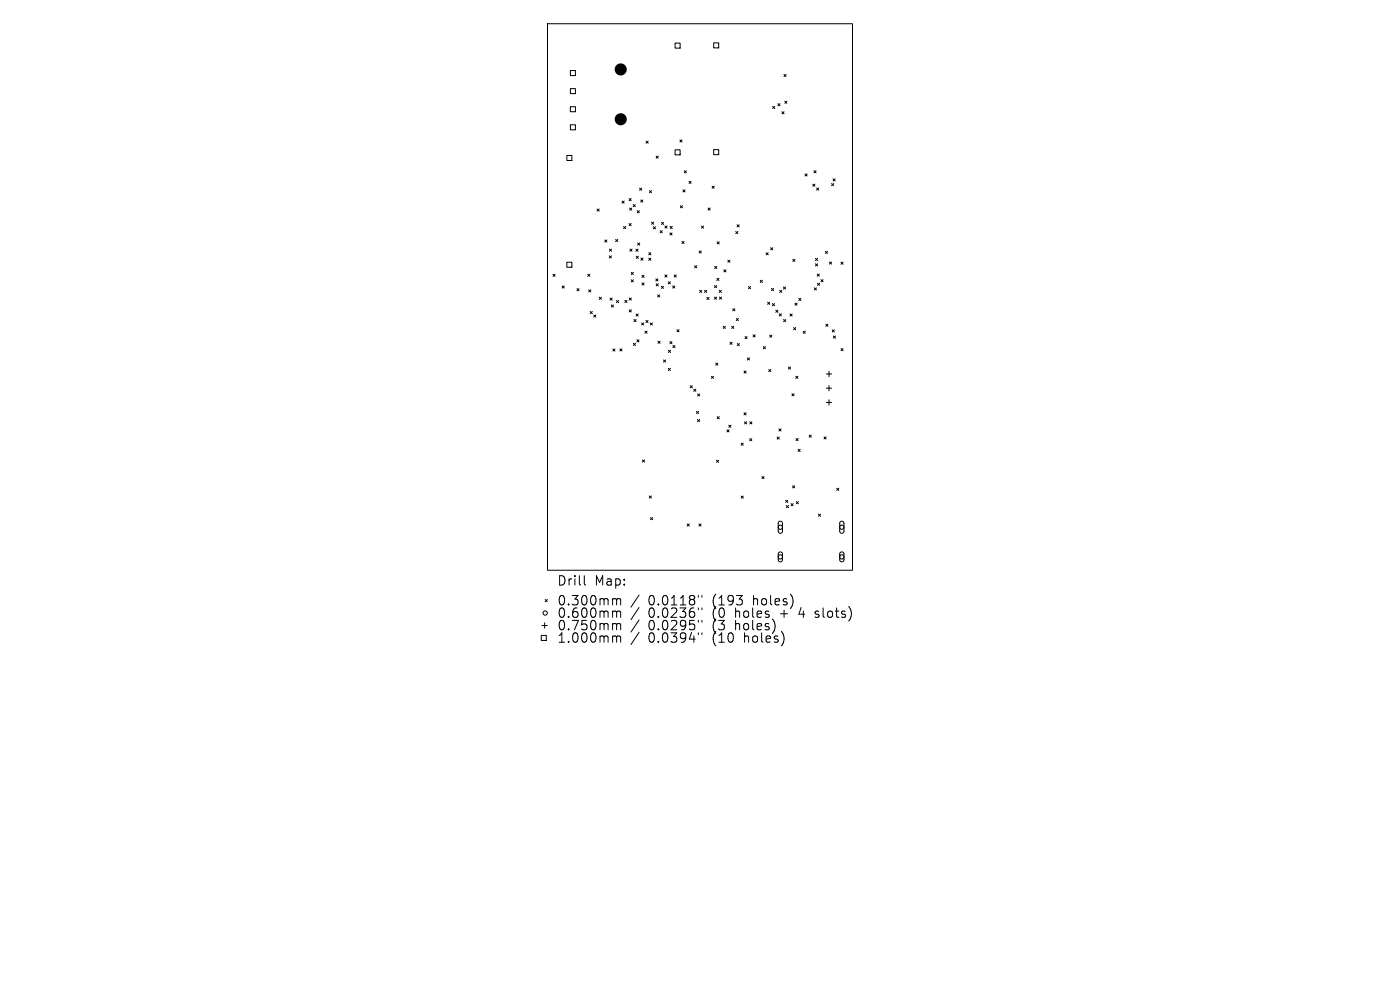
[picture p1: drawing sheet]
<svg xmlns="http://www.w3.org/2000/svg" width="297mm" height="210mm" viewBox="0 0 297 210" stroke-linecap="round" stroke-linejoin="round" font-family="sans-serif">
<defs><g id="words">
<g font-size="2.8">
<text x="118.1" y="124.5">Drill</text>
<text x="126.1" y="124.5">Map:</text>
<text x="118.1" y="128.7">0.300mm</text>
<text x="118.1" y="131.3">0.600mm</text>
<text x="137.6" y="128.7">0.0118&quot;</text>
<text x="137.6" y="131.3">0.0236&quot;</text>
<text x="151.3" y="128.7">(193</text>
<text x="151.3" y="131.3">(0</text>
<text x="156.2" y="131.3">holes</text>
<text x="160.1" y="128.7">holes)</text>
<text x="166" y="131.3">+</text>
<text x="170.2" y="131.3">4</text>
<text x="173.8" y="131.3">slots)</text>
<text x="118.1" y="134">0.750mm</text>
<text x="118.1" y="136.6">1.000mm</text>
<text x="137.6" y="134">0.0295&quot;</text>
<text x="137.6" y="136.6">0.0394&quot;</text>
<text x="151.3" y="134">(3</text>
<text x="151.3" y="136.6">(10</text>
<text x="156.2" y="134">holes)</text>
<text x="158.1" y="136.6">holes)</text>
</g>
</g></defs>
<g fill="none" stroke="#000" stroke-width=".21">
<path d="M116.1 5h64.8v116h-64.8zM121 15h1.1v1h-1.1zM121 18.8h1.1v1.1h-1.1zM143.2 9.1h1.1v1.1h-1.1zM151.4 9.1h1.1v1.1h-1.1zM166.3 15.8l.5 .4M166.8 15.8l-.5 .4M120.3 33h1v1h-1zM121 22.6h1.1v1.1h-1.1zM121 26.5h1.1v1h-1.1zM135.7 39.9l.4 .5M136.1 39.9l-.4 .5"/>
<path d="M137.1 29.9l.4 .5M137.5 29.9l-.4 .5M139.2 33.1l.5 .5M139.7 33.1l-.5 .5M143.2 31.8h1.1v1.1h-1.1zM144.2 29.7l.5 .4M144.7 29.7l-.5 .4M145.2 36.2l.4 .5M145.6 36.2l-.4 .5M146.2 38.5l.4 .4M146.6 38.5l-.4 .4M151.1 39.5l.4 .4"/>
<path d="M151.4 31.7h1.1v1.1h-1.1zM151.5 39.5l-.4 .4M163.9 22.6l.5 .4M164.4 22.6l-.5 .4M165 22l.5 .4M165.5 22l-.5 .4M165.9 23.7l.4 .5M166.3 23.7l-.4 .5M166.5 21.5l.4 .4M166.9 21.5l-.4 .4M170.8 36.9l.4 .4M171.2 36.9l-.4 .4"/>
<path d="M172.4 39.1l.5 .4M172.7 36.2l.4 .5M172.9 39.1l-.5 .4M173.1 36.2l-.4 .5M173.2 39.9l.5 .4M173.7 39.9l-.5 .4M176.4 38.9l.5 .5M176.7 37.9l.5 .5M176.9 38.9l-.5 .5M177.2 37.9l-.5 .5M117.3 58.2l.5 .4M117.8 58.2l-.5 .4"/>
<path d="M120.3 55.6h1v1.1h-1zM124.7 58.2l.4 .4M125.1 58.2l-.4 .4M126.7 44.3l.4 .5M127.1 44.3l-.4 .5M128.3 50.9l.4 .5M128.7 50.9l-.4 .5M129.3 54.3l.4 .4M129.3 52.8l.4 .5M129.7 54.3l-.4 .4M129.7 52.8l-.4 .5M130.6 50.8l.4 .4"/>
<path d="M131 50.8l-.4 .4M132 42.7l.4 .4M132.3 48l.4 .5M132.4 42.7l-.4 .4M132.7 48l-.4 .5M133.4 47.4l.5 .5M133.5 42.1l.4 .5M133.6 44.1l.4 .5M133.6 52.8l.5 .5M133.9 47.4l-.5 .5M133.9 42.1l-.4 .5M133.9 57.8l.5 .4"/>
<path d="M133.9 59.4l.5 .4M134 44.1l-.4 .5M134.1 52.8l-.5 .5M134.3 43.4l.5 .4M134.4 57.8l-.5 .4M134.4 59.4l-.5 .4M134.8 43.4l-.5 .4M134.9 52.9l.5 .4M135 54.4l.4 .4M135.2 44.7l.4 .4M135.3 51.5l.4 .5M135.4 52.9l-.5 .4"/>
<path d="M135.4 54.4l-.4 .4M135.6 44.7l-.4 .4M135.7 51.5l-.4 .5M135.9 42.4l.5 .5M136 54.7l.4 .5M136.2 58.4l.4 .5M136.4 42.4l-.5 .5M136.4 54.7l-.4 .5M136.6 58.4l-.4 .5M137.6 54.8l.5 .4M137.6 53.6l.5 .5M137.8 40.4l.4 .5"/>
<path d="M138.1 54.8l-.5 .4M138.1 53.6l-.5 .5M138.2 40.4l-.4 .5M138.2 47.1l.5 .5M138.6 48.1l.5 .5M138.7 47.1l-.5 .5M139.1 48.1l-.5 .5M139.1 59.1l.5 .5M139.6 59.1l-.5 .5M140 48.9l.5 .5M140.3 47.2l.5 .4M140.5 48.9l-.5 .5"/>
<path d="M140.8 47.2l-.5 .4M141.1 58.3l.4 .5M141.1 47.9l.4 .5M141.5 58.3l-.4 .5M141.5 47.9l-.4 .5M141.8 59.8l.4 .4M142.1 49.4l.5 .5M142.2 48l.4 .5M142.2 59.8l-.4 .4M142.6 49.4l-.5 .5M142.6 48l-.4 .5M143 58.3l.5 .5"/>
<path d="M143.5 58.3l-.5 .5M144.3 43.6l.5 .5M144.7 51.2l.4 .5M144.8 43.6l-.5 .5M144.9 40.3l.4 .4M145.1 51.2l-.4 .5M145.3 40.3l-.4 .4M147.4 56.4l.4 .4M147.8 56.4l-.4 .4M148.3 53.2l.5 .5M148.8 53.2l-.5 .5M148.8 48l.5 .4"/>
<path d="M149.3 48l-.5 .4M150.2 44.1l.5 .5M150.7 44.1l-.5 .5M151.6 56.5l.5 .5M152.1 56.5l-.5 .5M152.1 59l.4 .5M152.1 51.3l.5 .4M152.5 59l-.4 .5M152.6 51.3l-.5 .4M153.6 57.2l.4 .5M154 57.2l-.4 .5M154.4 55.2l.5 .4"/>
<path d="M154.9 55.2l-.5 .4M156.1 49.1l.4 .5M156.4 47.7l.4 .4M156.5 49.1l-.4 .5M156.8 47.7l-.4 .4M161.3 59.5l.4 .4M161.7 59.5l-.4 .4M162.5 53.6l.5 .5M163 53.6l-.5 .5M163.5 52.5l.4 .5M163.9 52.5l-.4 .5M168.2 55l.4 .5"/>
<path d="M168.6 55l-.4 .5M173 54.8l.4 .5M173 56l.4 .4M173.4 58.1l.4 .5M173.4 54.8l-.4 .5M173.4 56l-.4 .4M173.8 58.1l-.4 .5M174.2 59.3l.4 .5M174.6 59.3l-.4 .5M175.1 53.3l.5 .5M175.6 53.3l-.5 .5M176 55.6l.4 .4"/>
<path d="M176.4 55.6l-.4 .4M178.4 55.6l.5 .5M178.9 55.6l-.5 .5M119.3 60.7l.4 .4M119.7 60.7l-.4 .4M122.4 61.2l.4 .5M122.8 61.2l-.4 .5M124.9 61.5l.4 .4M125.2 66.1l.5 .4M125.3 61.5l-.4 .4M125.7 66.1l-.5 .4M126 66.8l.4 .5"/>
<path d="M126.4 66.8l-.4 .5M127.1 63l.5 .5M127.6 63l-.5 .5M129.4 63.2l.5 .5M129.7 64.7l.4 .4M129.9 63.2l-.5 .5M130 74l.5 .5M130.1 64.7l-.4 .4M130.5 74l-.5 .5M130.8 63.8l.4 .4M131.2 63.8l-.4 .4M131.5 74l.5 .5"/>
<path d="M132 74l-.5 .5M132.6 63.7l.4 .5M133 63.7l-.4 .5M133.5 65.7l.4 .5M133.5 63.2l.4 .5M133.9 65.7l-.4 .5M133.9 63.2l-.4 .5M134.4 72.8l.4 .5M134.5 67.8l.4 .4M134.8 72.8l-.4 .5M134.9 67.8l-.4 .4M134.9 66.6l.5 .5"/>
<path d="M135.1 72.1l.5 .4M135.4 66.6l-.5 .5M135.6 72.1l-.5 .4M136.1 68.5l.5 .5M136.2 60l.4 .5M136.6 68.5l-.5 .5M136.6 60l-.4 .5M136.8 70.2l.5 .5M137 68l.5 .4M137.3 70.2l-.5 .5M137.5 68l-.5 .4M137.9 68.5l.5 .5"/>
<path d="M138.4 68.5l-.5 .5M139.2 60.2l.5 .5M139.5 62.6l.5 .4M139.6 72.4l.4 .4M139.7 60.2l-.5 .5M140 62.6l-.5 .4M140 72.4l-.4 .4M140.3 60.7l.5 .5M140.8 60.7l-.5 .5M140.8 76.4l.4 .4M141.2 76.4l-.4 .4M141.8 78.1l.4 .5"/>
<path d="M141.8 74.3l.5 .5M142.1 72.5l.5 .4M142.2 78.1l-.4 .5M142.3 74.3l-.5 .5M142.6 72.5l-.5 .4M142.7 60.7l.5 .4M142.7 73.3l.5 .4M143.2 60.7l-.5 .4M143.2 73.3l-.5 .4M143.6 69.9l.5 .5M144.1 69.9l-.5 .5M148.4 61.6l.5 .4"/>
<path d="M148.9 61.6l-.5 .4M149.5 61.6l.4 .4M149.9 61.6l-.4 .4M150 63.1l.4 .4M150.4 63.1l-.4 .4M150.9 79.8l.5 .5M151.4 79.8l-.5 .5M151.6 63l.4 .5M151.6 60.6l.4 .4M151.8 77l.5 .5M152 63l-.4 .5M152 60.6l-.4 .4"/>
<path d="M152.3 77l-.5 .5M152.6 61.6l.4 .4M152.6 63l.5 .5M153 61.6l-.4 .4M153.1 63l-.5 .5M153.4 69.2l.5 .5M153.9 69.2l-.5 .5M154.9 72.6l.4 .4M155.2 69.2l.5 .5M155.3 72.6l-.4 .4M155.5 65.5l.4 .4M155.7 69.2l-.5 .5"/>
<path d="M155.9 65.5l-.4 .4M156.2 67.6l.5 .4M156.4 72.9l.5 .4M156.7 67.6l-.5 .4M156.9 72.9l-.5 .4M157.8 78.7l.5 .4M158 71.4l.5 .5M158.3 78.7l-.5 .4M158.5 71.4l-.5 .5M158.6 75.9l.4 .5M158.8 60.8l.4 .4M159 75.9l-.4 .5"/>
<path d="M159.2 60.8l-.4 .4M159.8 71l.4 .5M160.2 71l-.4 .5M161.9 73.5l.5 .5M162.4 73.5l-.5 .5M162.8 64.1l.5 .5M163.1 78.4l.4 .4M163.3 71.1l.4 .4M163.3 64.1l-.5 .5M163.5 78.4l-.4 .4M163.7 61.2l.4 .4M163.7 71.1l-.4 .4"/>
<path d="M163.9 64.4l.4 .5M164.1 61.2l-.4 .4M164.3 64.4l-.4 .5M164.6 65.8l.4 .5M165 65.8l-.4 .5M165.3 66.6l.5 .4M165.4 61.6l.5 .4M165.8 66.6l-.5 .4M165.9 61.6l-.5 .4M166.2 60.9l.4 .4M166.2 67.8l.5 .4M166.6 60.9l-.4 .4"/>
<path d="M166.7 67.8l-.5 .4M167.3 77.8l.4 .5M167.6 66.6l.5 .5M167.7 77.8l-.4 .5M168.1 66.6l-.5 .5M168.4 69.5l.4 .4M168.7 64.3l.4 .5M168.8 69.5l-.4 .4M168.8 79.8l.5 .5M169.1 64.3l-.4 .5M169.3 79.8l-.5 .5M169.5 63.3l.4 .4"/>
<path d="M169.9 63.3l-.4 .4M170.4 70.3l.4 .4M170.8 70.3l-.4 .4M172.8 61.1l.4 .4M173.2 61.1l-.4 .4M173.4 60.1l.5 .4M173.9 60.1l-.5 .4M175.2 68.8l.4 .4M175.3 79.3h1.1M175.6 68.8l-.4 .4M175.9 78.8v1.1M176.6 70l.4 .4"/>
<path d="M176.8 71.3l.4 .4M177 70l-.4 .4M177.2 71.3l-.4 .4M178.4 73.9l.5 .5M178.9 73.9l-.5 .5M136.3 97.6l.4 .4M136.7 97.6l-.4 .4M146.4 81.8l.5 .5M146.9 81.8l-.5 .5M147.2 82.6l.4 .4M147.6 82.6l-.4 .4M147.7 87.3l.5 .4"/>
<path d="M148 89l.4 .4M148 83.6l.4 .4M148.2 87.3l-.5 .4M148.4 89l-.4 .4M148.4 83.6l-.4 .4M152 97.6l.5 .5M152.1 88.4l.5 .4M152.5 97.6l-.5 .5M152.6 88.4l-.5 .4M154.2 91.2l.5 .4M154.6 90.2l.5 .4M154.7 91.2l-.5 .4"/>
<path d="M155.1 90.2l-.5 .4M157.2 94l.5 .5M157.7 94l-.5 .5M157.8 87.6l.5 .4M157.9 89.5l.5 .4M158.3 87.6l-.5 .4M158.4 89.5l-.5 .4M159 93.1l.5 .4M159.1 89.5l.4 .4M159.5 93.1l-.5 .4M159.5 89.5l-.4 .4M164.9 92.7l.4 .5"/>
<path d="M165.2 91l.5 .4M165.3 92.7l-.4 .5M165.7 91l-.5 .4M168 83.5l.5 .5M168.5 83.5l-.5 .5M168.9 93l.4 .5M169.3 95.3l.5 .5M169.3 93l-.4 .5M169.8 95.3l-.5 .5M171.7 92.3l.4 .5M172.1 92.3l-.4 .5M174.8 92.7l.5 .4"/>
<path d="M175.3 92.7l-.5 .4M175.3 82.3h1.1M175.3 85.4h1.1M175.9 81.8v1.1M175.9 84.8v1.1M137.7 105.2l.5 .5M138 109.8l.4 .4M138.2 105.2l-.5 .5M138.4 109.8l-.4 .4M145.8 111.1l.4 .5M146.2 111.1l-.4 .5M148.3 111.1l.4 .5"/>
<path d="M148.7 111.1l-.4 .5M157.2 105.2l.5 .5M157.7 105.2l-.5 .5M161.6 101.1l.5 .4M162.1 101.1l-.5 .4M165.2 110.7l.5-.1 .3 .3v1.8l-.4 .4-.3-.1-.2-.3v-1.7zM165.2 117.2l.5-.1 .3 .4v1.3l-.4 .4-.3-.1-.2-.3v-1.3zM166.7 106.1l.4 .5M166.8 107.2l.5 .5M167.1 106.1l-.4 .5M167.3 107.2l-.5 .5M167.8 106.8l.5 .5"/>
<path d="M168.1 103l.5 .5M168.3 106.8l-.5 .5M168.6 103l-.5 .5M168.9 106.4l.5 .5M169.4 106.4l-.5 .5M173.6 109.1l.5 .4M174.1 109.1l-.5 .4M177.5 103.6l.5 .4M178 103.6l-.5 .4M178.3 110.7l.4-.1 .3 .3v1.8l-.3 .4-.4-.1-.2-.3v-1.7zM178.3 117.2l.4-.1 .3 .4v1.3l-.3 .4-.4-.1-.2-.3v-1.3zM114.8 134.8h1.1v1.1h-1.1z"/>
<path d="M115 132.7h1.1M115.5 132.1v1.2M115.7 127.2l.4 .4M116.1 127.2l-.4 .4M124 122.1v1.7l.2 .3M130.2 127l.5 .1 .1 .2M130.2 129.6h.3l.3 .3M130.2 132.3h.3l.3 .3M130.2 134.9l.5 .1 .1 .2M130.8 127.3l.3-.3 .5 .1 .1 1.2M130.8 127.3v1M130.8 129.9v1.1"/>
<path d="M130.8 132.6v1M130.8 135.2v1M130.8 129.9l.3-.3 .5 .1 .1 1.3M130.8 132.6l.3-.3 .5 .1 .1 1.2M130.8 135.2l.3-.3 .5 .1 .1 1.2M135.6 126.2l-1.7 2.6M135.6 128.9l-1.7 2.5M135.6 131.5l-1.7 2.6M135.6 134.1l-1.7 2.6M148.1 126.3v.4M148.1 129v.3M148.1 131.6v.4"/>
<path d="M148.1 134.2v.4M148.9 126.3v.4M148.9 129v.3M148.9 131.6v.4M148.9 134.2v.4M172.9 130.9l.2 .1M173 129.7v.5"/>
<circle cx="165.5" cy="111.8" r=".45"/>
<circle cx="165.5" cy="118.1" r=".45"/>
<circle cx="178.6" cy="111.8" r=".45"/>
<circle cx="178.6" cy="118.1" r=".45"/>
<circle cx="115.7" cy="130" r=".45"/>
</g>
<g fill="#000">
<circle cx="131.7" cy="14.7" r="1.28"/>
<circle cx="131.7" cy="25.3" r="1.28"/>
</g>
<use href="#words"/>
</svg>
